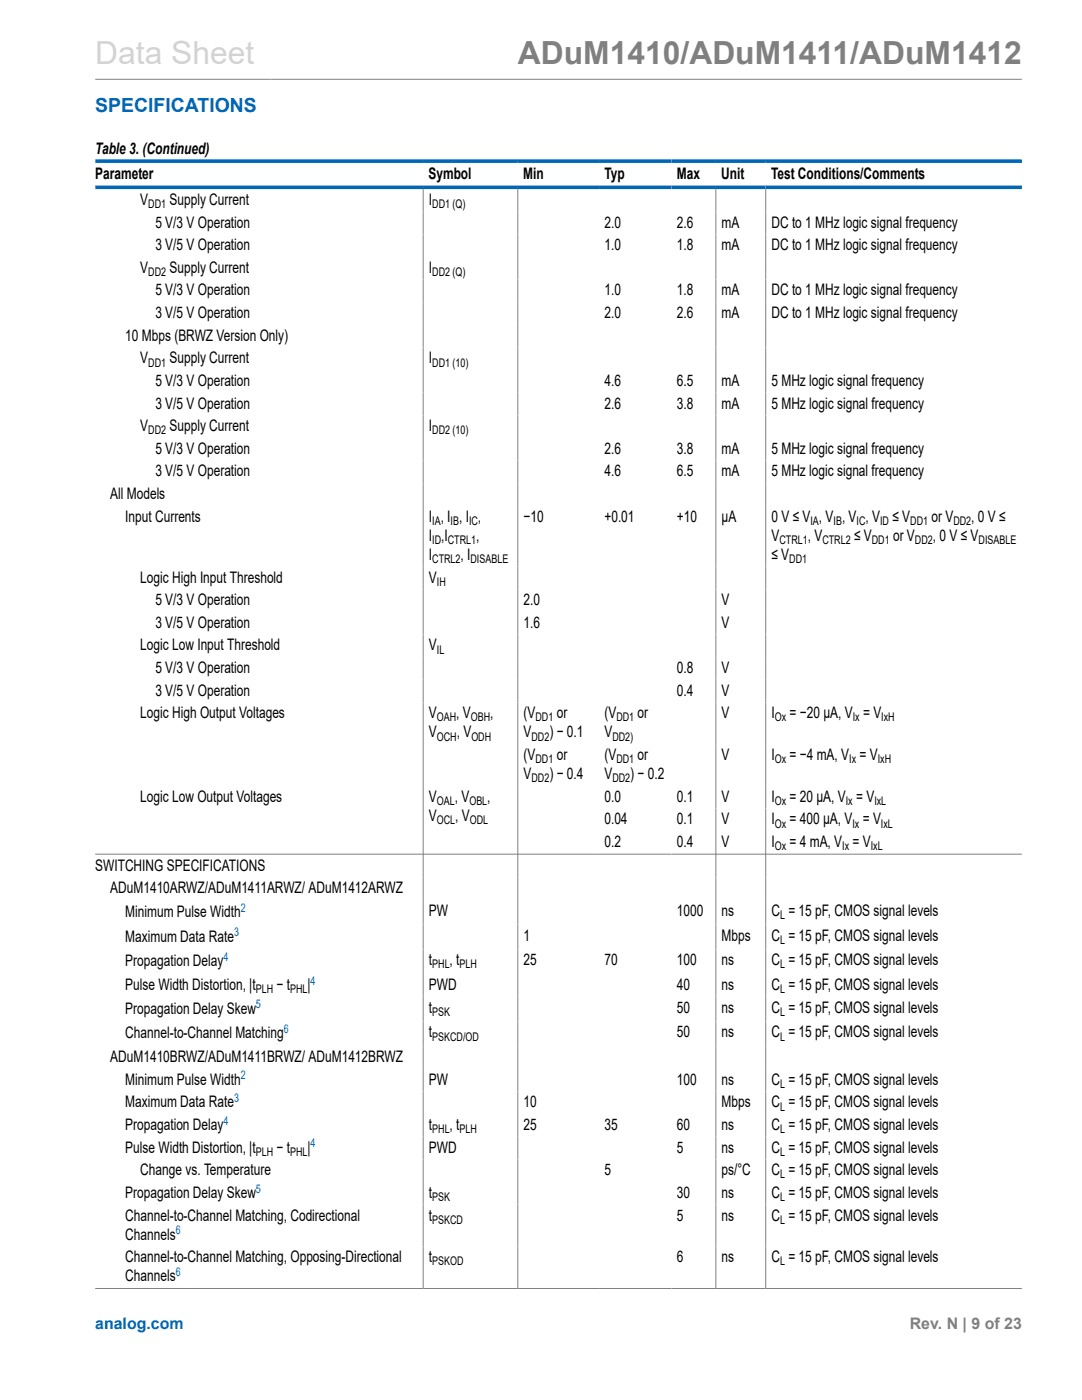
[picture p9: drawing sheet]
<svg xmlns="http://www.w3.org/2000/svg" width="216mm" height="279mm" viewBox="0 0 216 279" stroke-linecap="round" stroke-linejoin="round" font-family="sans-serif">
<defs><g id="words">
<text font-size="6.3" fill="#d3d3d3" x="19" y="12.7">Data Sheet</text>
<text font-size="6.3" fill="#808080" x="103.3" y="12.7">ADuM1410/ADuM1411/ADuM1412</text>
<text font-size="3.9" fill="#0067b8" x="19" y="22.3">SPECIFICATIONS</text>
<g font-size="3.2">
<text x="19" y="30.8">Table 3. (Continued)</text>
<text x="19" y="35.7">Parameter</text>
<text x="85.5" y="35.7">Symbol</text>
<text x="104.4" y="35.7">Min</text>
<text x="120.6" y="35.7">Typ</text>
<text x="135.1" y="35.7">Max</text>
<text x="143.9" y="35.7">Unit</text>
<text x="153.8" y="35.7">Test Conditions/Comments</text>
<text x="28" y="40.9">V</text>
<text x="33.8" y="40.9">Supply Current</text>
<text x="85.6" y="40.9">I</text>
<text x="31" y="45.4">5 V/3 V Operation</text>
<text x="120.6" y="45.4">2.0</text>
<text x="135.1" y="45.4">2.6</text>
<text x="144" y="45.4">mA</text>
<text x="153.9" y="45.4">DC to 1 MHz logic signal frequency</text>
<text x="31" y="49.9">3 V/5 V Operation</text>
<text x="120.6" y="49.9">1.0</text>
<text x="135.1" y="49.9">1.8</text>
<text x="144" y="49.9">mA</text>
<text x="153.9" y="49.9">DC to 1 MHz logic signal frequency</text>
<text x="28" y="54.5">V</text>
<text x="31" y="59">5 V/3 V Operation</text>
<text x="33.8" y="54.5">Supply Current</text>
<text x="85.6" y="54.5">I</text>
<text x="120.6" y="59">1.0</text>
<text x="135.1" y="59">1.8</text>
<text x="144" y="59">mA</text>
<text x="153.9" y="59">DC to 1 MHz logic signal frequency</text>
<text x="31" y="63.5">3 V/5 V Operation</text>
<text x="120.6" y="63.5">2.0</text>
<text x="135.1" y="63.5">2.6</text>
<text x="144" y="63.5">mA</text>
<text x="153.9" y="63.5">DC to 1 MHz logic signal frequency</text>
<text x="25" y="68">10 Mbps (BRWZ Version Only)</text>
<text x="28" y="72.5">V</text>
<text x="31" y="77">5 V/3 V Operation</text>
<text x="33.8" y="72.5">Supply Current</text>
<text x="85.6" y="72.5">I</text>
<text x="120.6" y="77">4.6</text>
<text x="135.1" y="77">6.5</text>
<text x="144" y="77">mA</text>
<text x="153.9" y="77">5 MHz logic signal frequency</text>
<text x="31" y="81.5">3 V/5 V Operation</text>
<text x="120.6" y="81.5">2.6</text>
<text x="135.1" y="81.5">3.8</text>
<text x="144" y="81.5">mA</text>
<text x="153.9" y="81.5">5 MHz logic signal frequency</text>
<text x="28" y="86.1">V</text>
<text x="33.8" y="86.1">Supply Current</text>
<text x="85.6" y="86.1">I</text>
<text x="31" y="90.6">5 V/3 V Operation</text>
<text x="31" y="95.1">3 V/5 V Operation</text>
<text x="120.6" y="90.6">2.6</text>
<text x="120.6" y="95.1">4.6</text>
<text x="135.1" y="90.6">3.8</text>
<text x="135.1" y="95.1">6.5</text>
<text x="144" y="90.6">mA</text>
<text x="144" y="95.1">mA</text>
<text x="153.9" y="90.6">5 MHz logic signal frequency</text>
<text x="153.9" y="95.1">5 MHz logic signal frequency</text>
<text x="22" y="99.6">All Models</text>
<text x="25" y="104.1">Input Currents</text>
<text x="85.6" y="104.1">I , I , I ,</text>
<text x="85.6" y="107.9">I ,I</text>
<text x="95" y="107.9">,</text>
<text x="104.5" y="104.1">−10</text>
<text x="120.6" y="104.1">+0.01</text>
<text x="135.1" y="104.1">+10</text>
<text x="144" y="104.1">µA</text>
<text x="153.9" y="107.9">V</text>
<text x="153.9" y="104.1">0 V ≤ V , V , V , V</text>
<text x="161.2" y="107.9">, V</text>
<text x="170.4" y="107.9">≤ V</text>
<text x="178.1" y="104.1">≤ V</text>
<text x="178.2" y="107.9">or V</text>
<text x="185.9" y="104.1">or V</text>
<text x="186.1" y="107.9">, 0 V ≤ V</text>
<text x="193.8" y="104.1">, 0 V ≤</text>
<text x="85.6" y="111.7">I</text>
<text x="91.9" y="111.7">, I</text>
<text x="153.9" y="111.7">≤ V</text>
<text x="28" y="116.3">Logic High Input Threshold</text>
<text x="85.6" y="116.3">V</text>
<text x="31" y="120.8">5 V/3 V Operation</text>
<text x="31" y="125.3">3 V/5 V Operation</text>
<text x="104.5" y="120.8">2.0</text>
<text x="104.5" y="125.3">1.6</text>
<text x="144" y="120.8">V</text>
<text x="144" y="125.3">V</text>
<text x="28" y="129.8">Logic Low Input Threshold</text>
<text x="85.6" y="129.8">V</text>
<text x="31" y="134.3">5 V/3 V Operation</text>
<text x="135.1" y="134.3">0.8</text>
<text x="144" y="134.3">V</text>
<text x="28" y="143.4">Logic High Output Voltages</text>
<text x="31" y="138.8">3 V/5 V Operation</text>
<text x="85.6" y="143.4">V</text>
<text x="91" y="143.4">, V</text>
<text x="97.8" y="143.4">,</text>
<text x="104.5" y="143.4">(V</text>
<text x="111.1" y="143.4">or</text>
<text x="120.6" y="143.4">(V</text>
<text x="127.2" y="143.4">or</text>
<text x="135.1" y="138.8">0.4</text>
<text x="144" y="143.4">V</text>
<text x="144" y="138.8">V</text>
<text x="153.9" y="143.4">I</text>
<text x="157.5" y="143.4">= −20 µA, V = V</text>
<text x="85.6" y="147.2">V</text>
<text x="91.1" y="147.2">, V</text>
<text x="104.5" y="147.2">V</text>
<text x="109.6" y="147.2">) − 0.1</text>
<text x="120.6" y="147.2">V</text>
<text x="104.5" y="151.7">(V</text>
<text x="104.5" y="155.5">V</text>
<text x="109.6" y="155.5">) − 0.4</text>
<text x="111.1" y="151.7">or</text>
<text x="120.6" y="151.7">(V</text>
<text x="120.6" y="155.5">V</text>
<text x="125.8" y="155.5">) − 0.2</text>
<text x="127.2" y="151.7">or</text>
<text x="144" y="151.7">V</text>
<text x="153.9" y="151.7">I</text>
<text x="157.5" y="151.7">= −4 mA, V = V</text>
<text x="28" y="160">Logic Low Output Voltages</text>
<text x="85.6" y="160">V</text>
<text x="90.7" y="160">, V</text>
<text x="97.2" y="160">,</text>
<text x="120.6" y="160">0.0</text>
<text x="135.1" y="160">0.1</text>
<text x="144" y="160">V</text>
<text x="153.9" y="160">I</text>
<text x="157.5" y="160">= 20 µA, V = V</text>
<text x="85.6" y="163.8">V</text>
<text x="90.8" y="163.8">, V</text>
<text x="120.6" y="164.5">0.04</text>
<text x="135.1" y="164.5">0.1</text>
<text x="144" y="164.5">V</text>
<text x="153.9" y="164.5">I</text>
<text x="157.5" y="164.5">= 400 µA, V = V</text>
<text x="19" y="173.7">SWITCHING SPECIFICATIONS</text>
<text x="120.6" y="169">0.2</text>
<text x="135.1" y="169">0.4</text>
<text x="144" y="169">V</text>
<text x="153.9" y="169">I</text>
<text x="157.5" y="169">= 4 mA, V = V</text>
<text x="22" y="178.2">ADuM1410ARWZ/ADuM1411ARWZ/ ADuM1412ARWZ</text>
<text x="25" y="183">Minimum Pulse Width</text>
<text x="85.6" y="182.8">PW</text>
<text x="135.1" y="182.8">1000</text>
<text x="144" y="182.8">ns</text>
<text x="153.9" y="182.8">C = 15 pF, CMOS signal levels</text>
<text x="25" y="187.9">Maximum Data Rate</text>
<text x="104.5" y="187.7">1</text>
<text x="144" y="187.7">Mbps</text>
<text x="153.9" y="187.7">C = 15 pF, CMOS signal levels</text>
<text x="25" y="197.6">Pulse Width Distortion, |t</text>
<text x="25" y="192.9">Propagation Delay</text>
<text x="55.2" y="197.6">− t</text>
<text x="61.4" y="197.6">|</text>
<text x="85.6" y="192.6">t</text>
<text x="85.6" y="197.6">PWD</text>
<text x="89.7" y="192.6">, t</text>
<text x="104.5" y="192.6">25</text>
<text x="120.6" y="192.6">70</text>
<text x="135.1" y="192.6">100</text>
<text x="135.1" y="197.6">40</text>
<text x="144" y="192.6">ns</text>
<text x="144" y="197.6">ns</text>
<text x="153.9" y="192.6">C = 15 pF, CMOS signal levels</text>
<text x="153.9" y="197.6">C = 15 pF, CMOS signal levels</text>
<text x="25" y="202.3">Propagation Delay Skew</text>
<text x="85.6" y="202.1">t</text>
<text x="135.1" y="202.1">50</text>
<text x="144" y="202.1">ns</text>
<text x="153.9" y="202.1">C = 15 pF, CMOS signal levels</text>
<text x="25" y="207.2">Channel-to-Channel Matching</text>
<text x="85.6" y="207">t</text>
<text x="135.1" y="207">50</text>
<text x="144" y="207">ns</text>
<text x="153.9" y="207">C = 15 pF, CMOS signal levels</text>
<text x="22" y="212">ADuM1410BRWZ/ADuM1411BRWZ/ ADuM1412BRWZ</text>
<text x="25" y="216.5">Minimum Pulse Width</text>
<text x="25" y="221">Maximum Data Rate</text>
<text x="85.6" y="216.5">PW</text>
<text x="104.5" y="221">10</text>
<text x="135.1" y="216.5">100</text>
<text x="144" y="216.5">ns</text>
<text x="144" y="221">Mbps</text>
<text x="153.9" y="216.5">C = 15 pF, CMOS signal levels</text>
<text x="153.9" y="221">C = 15 pF, CMOS signal levels</text>
<text x="25" y="225.5">Propagation Delay</text>
<text x="85.6" y="225.5">t</text>
<text x="89.7" y="225.5">, t</text>
<text x="104.5" y="225.5">25</text>
<text x="120.6" y="225.5">35</text>
<text x="135.1" y="225.5">60</text>
<text x="144" y="225.5">ns</text>
<text x="153.9" y="225.5">C = 15 pF, CMOS signal levels</text>
<text x="25" y="230">Pulse Width Distortion, |t</text>
<text x="55.2" y="230">− t</text>
<text x="61.4" y="230">|</text>
<text x="85.6" y="230">PWD</text>
<text x="135.1" y="230">5</text>
<text x="144" y="230">ns</text>
<text x="153.9" y="230">C = 15 pF, CMOS signal levels</text>
<text x="25" y="239.1">Propagation Delay Skew</text>
<text x="28" y="234.5">Change vs. Temperature</text>
<text x="85.6" y="239.1">t</text>
<text x="120.6" y="234.5">5</text>
<text x="135.1" y="239.1">30</text>
<text x="144" y="239.1">ns</text>
<text x="144" y="234.5">ps/°C</text>
<text x="153.9" y="239.1">C = 15 pF, CMOS signal levels</text>
<text x="153.9" y="234.5">C = 15 pF, CMOS signal levels</text>
<text x="25" y="243.6">Channel-to-Channel Matching, Codirectional</text>
<text x="85.6" y="243.6">t</text>
<text x="135.1" y="243.6">5</text>
<text x="144" y="243.6">ns</text>
<text x="153.9" y="243.6">C = 15 pF, CMOS signal levels</text>
<text x="25" y="247.4">Channels</text>
<text x="25" y="251.9">Channel-to-Channel Matching, Opposing-Directional</text>
<text x="85.6" y="251.9">t</text>
<text x="135.1" y="251.9">6</text>
<text x="144" y="251.9">ns</text>
<text x="153.9" y="251.9">C = 15 pF, CMOS signal levels</text>
<text x="25" y="255.7">Channels</text>
</g>
<text font-size="3.2" fill="#0067b8" x="19" y="265.3">analog.com</text>
<text font-size="3.2" fill="#808080" x="181.5" y="265.3">Rev. N | 9 of 23</text>
<g font-size="2.4">
<text x="29.6" y="41.5">DD1</text>
<text x="86.2" y="41.5">DD1 (Q)</text>
<text x="29.6" y="55.1">DD2</text>
<text x="86.2" y="55.1">DD2 (Q)</text>
<text x="29.6" y="73.2">DD1</text>
<text x="86.2" y="73.2">DD1 (10)</text>
<text x="29.6" y="86.7">DD2</text>
<text x="86.2" y="86.7">DD2 (10)</text>
<text x="86.2" y="104.8">IA</text>
<text x="89.9" y="104.8">IB</text>
<text x="93.6" y="104.8">IC</text>
<text x="161.7" y="104.8">IA</text>
<text x="166.3" y="104.8">IB</text>
<text x="170.9" y="104.8">IC</text>
<text x="175.6" y="104.8">ID</text>
<text x="181.6" y="104.8">DD1</text>
<text x="190.2" y="104.8">DD2</text>
<text x="86.2" y="112.4">CTRL2</text>
<text x="86.2" y="108.6">ID CTRL1</text>
<text x="93.9" y="112.4">DISABLE</text>
<text x="155.5" y="108.6">CTRL1</text>
<text x="157.5" y="112.4">DD1</text>
<text x="164.1" y="108.6">CTRL2</text>
<text x="174" y="108.6">DD1</text>
<text x="182.6" y="108.6">DD2</text>
<text x="195.3" y="108.6">DISABLE</text>
<text x="87.2" y="116.9">IH</text>
<text x="87.2" y="130.4">IL</text>
<text x="87.2" y="144">OAH</text>
<text x="94" y="144">OBH</text>
<text x="106.8" y="144">DD1</text>
<text x="123" y="144">DD1</text>
<text x="154.6" y="144">Ox</text>
<text x="170.2" y="144">Ix</text>
<text x="175.9" y="144">IxH</text>
<text x="87.2" y="147.8">OCH</text>
<text x="94.1" y="147.8">ODH</text>
<text x="106.1" y="147.8">DD2</text>
<text x="122.2" y="147.8">DD2)</text>
<text x="106.9" y="152.3">DD1</text>
<text x="123" y="152.3">DD1</text>
<text x="154.6" y="152.3">Ox</text>
<text x="169.5" y="152.3">Ix</text>
<text x="175.1" y="152.3">IxH</text>
<text x="87.2" y="160.6">OAL</text>
<text x="93.7" y="160.6">OBL</text>
<text x="106.1" y="156.1">DD2</text>
<text x="122.2" y="156.1">DD2</text>
<text x="154.6" y="160.6">Ox</text>
<text x="168.8" y="160.6">Ix</text>
<text x="174.5" y="160.6">IxL</text>
<text x="87.2" y="164.5">OCL</text>
<text x="93.8" y="164.5">ODL</text>
<text x="154.6" y="165.2">Ox</text>
<text x="170.1" y="165.2">Ix</text>
<text x="175.8" y="165.2">IxL</text>
<text x="154.6" y="169.7">Ox</text>
<text x="168.1" y="169.7">Ix</text>
<text x="173.8" y="169.7">IxL</text>
<text x="155.7" y="183.4">L</text>
<text x="155.7" y="188.3">L</text>
<text x="86.2" y="193.3">PHL</text>
<text x="91.7" y="193.3">PLH</text>
<text x="155.7" y="193.3">L</text>
<text x="51" y="198.2">PLH</text>
<text x="57.9" y="198.2">PHL</text>
<text x="86.2" y="202.7">PSK</text>
<text x="155.7" y="202.7">L</text>
<text x="155.7" y="198.2">L</text>
<text x="86.2" y="207.7">PSKCD/OD</text>
<text x="155.7" y="207.7">L</text>
<text x="155.7" y="221.6">L</text>
<text x="155.7" y="217.1">L</text>
<text x="86.2" y="226.2">PHL</text>
<text x="91.7" y="226.2">PLH</text>
<text x="155.7" y="226.2">L</text>
<text x="51" y="230.7">PLH</text>
<text x="57.9" y="230.7">PHL</text>
<text x="155.7" y="230.7">L</text>
<text x="86.2" y="239.7">PSK</text>
<text x="155.7" y="239.7">L</text>
<text x="155.7" y="235.2">L</text>
<text x="86.2" y="244.2">PSKCD</text>
<text x="155.7" y="244.2">L</text>
<text x="86.2" y="252.5">PSKOD</text>
<text x="155.7" y="252.5">L</text>
</g>
<g font-size="2.4" fill="#0067b8">
<text x="48" y="181.9">2</text>
<text x="44.6" y="191.8">4</text>
<text x="46.7" y="186.9">3</text>
<text x="62" y="196.5">4</text>
<text x="51.1" y="201.2">5</text>
<text x="56.6" y="206.2">6</text>
<text x="48" y="215.4">2</text>
<text x="46.7" y="219.9">3</text>
<text x="44.6" y="224.5">4</text>
<text x="62" y="229">4</text>
<text x="51.1" y="238">5</text>
<text x="35.1" y="246.3">6</text>
<text x="35.1" y="254.7">6</text>
</g>
</g></defs>
<path d="M19 15.8h184.9M84.4 37.7v219.4M103.3 37.7v219.4M142.8 37.7v219.4M152.8 37.7v219.4M19 170.5h184.9M19 257.1h184.9" fill="none" stroke="#808080" stroke-width=".2"/>
<path d="M19 32.2h184.9M19 37.4h184.9" fill="none" stroke="#0067b8" stroke-width=".71"/>
<use href="#words"/>
</svg>
